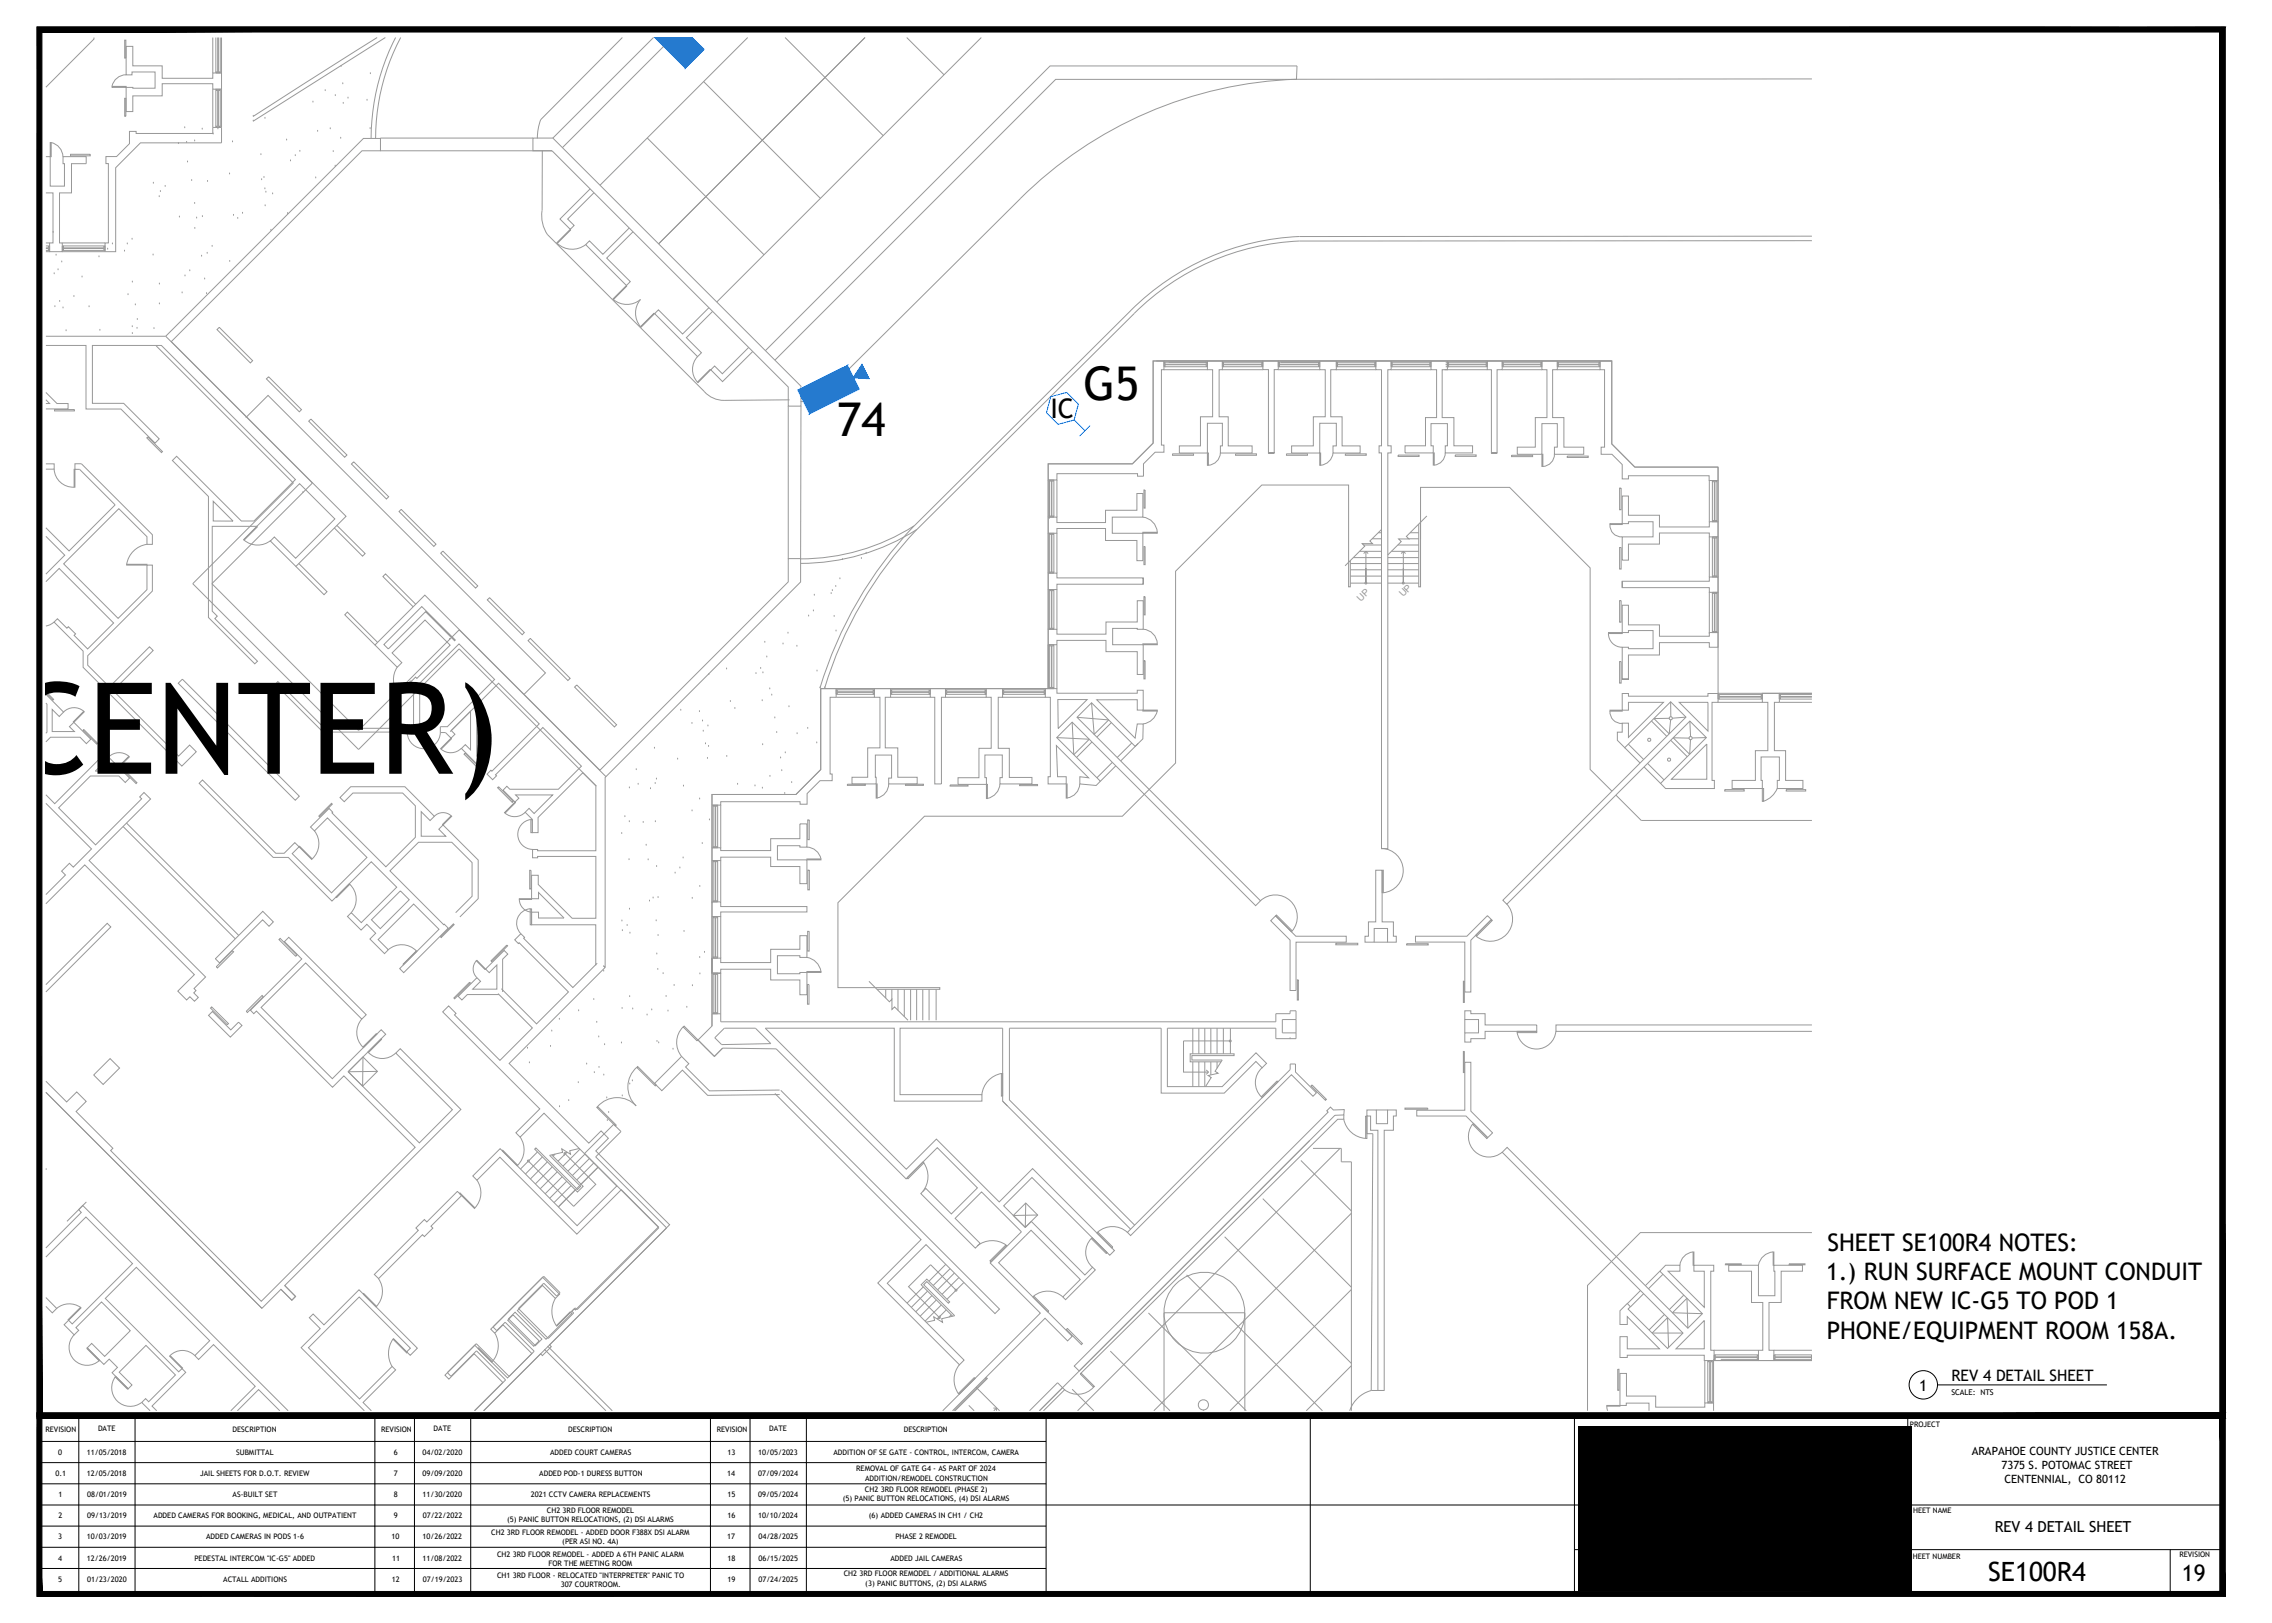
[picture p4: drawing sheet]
<svg xmlns="http://www.w3.org/2000/svg" width="1067mm" height="762mm" viewBox="0 0 1067 762" stroke-linecap="round" stroke-linejoin="round" font-family="sans-serif">
<defs><g id="words">
<text font-size="59.7" x="6" y="363">CENTER)</text>
<g font-size="21.8">
<text x="509" y="188">G5</text>
<text x="393" y="205">74</text>
</g>
<text font-size="12.7" x="493" y="196">IC</text>
<text font-size="12.4" x="934" y="742">SE100R4</text>
<g font-size="11.3">
<text x="858" y="587">SHEET SE100R4 NOTES:</text>
<text x="857" y="601">1.) RUN SURFACE MOUNT CONDUIT</text>
<text x="858" y="615">FROM NEW IC-G5 TO POD 1</text>
<text x="858" y="629">PHONE/EQUIPMENT ROOM 158A.</text>
</g>
<text font-size="10.7" x="1024" y="742">19</text>
<g font-size="7.4">
<text x="901" y="653">1</text>
<text x="916" y="648">REV 4 DETAIL SHEET</text>
</g>
<text font-size="7.1" x="937" y="719">REV 4 DETAIL SHEET</text>
<g font-size="5.3">
<text x="926" y="683">ARAPAHOE COUNTY JUSTICE CENTER</text>
<text x="940" y="690">7375 S. POTOMAC STREET</text>
<text x="941" y="696">CENTENNIAL, CO 80112</text>
</g>
<g font-size="4.4" fill="#989898">
<text x="659" y="280" transform="rotate(-46 659 280)">UP</text>
<text x="639" y="283" transform="rotate(-45 639 283)">UP</text>
</g>
<text font-size="3.7" x="916" y="655">SCALE: NTS</text>
<g font-size="3.6">
<text x="897" y="670">PROJECT</text>
<text x="21" y="672">REVISION</text>
<text x="46" y="672">DATE</text>
<text x="109" y="672">DESCRIPTION</text>
<text x="179" y="672">REVISION</text>
<text x="204" y="672">DATE</text>
<text x="267" y="672">DESCRIPTION</text>
<text x="337" y="672">REVISION</text>
<text x="361" y="672">DATE</text>
<text x="424" y="672">DESCRIPTION</text>
<text x="27" y="683">0</text>
<text x="41" y="683">11/05/2018</text>
<text x="111" y="683">SUBMITTAL</text>
<text x="185" y="683">6</text>
<text x="198" y="683">04/02/2020</text>
<text x="258" y="683">ADDED COURT CAMERAS</text>
<text x="342" y="683">13</text>
<text x="356" y="683">10/05/2023</text>
<text x="391" y="683">ADDITION OF SE GATE - CONTROL, INTERCOM, CAMERA</text>
<text x="26" y="693">0.1</text>
<text x="41" y="693">12/05/2018</text>
<text x="94" y="693">JAIL SHEETS FOR D.O.T. REVIEW</text>
<text x="185" y="693">7</text>
<text x="198" y="693">09/09/2020</text>
<text x="253" y="693">ADDED POD-1 DURESS BUTTON</text>
<text x="342" y="693">14</text>
<text x="356" y="693">07/09/2024</text>
<text x="402" y="691">REMOVAL OF GATE G4 - AS PART OF 2024</text>
<text x="406" y="695">ADDITION/REMODEL CONSTRUCTION</text>
<text x="406" y="700">CH2 3RD FLOOR REMODEL (PHASE 2)</text>
<text x="28" y="703">1</text>
<text x="41" y="703">08/01/2019</text>
<text x="109" y="703">AS-BUILT SET</text>
<text x="185" y="703">8</text>
<text x="198" y="703">11/30/2020</text>
<text x="249" y="703">2021 CCTV CAMERA REPLACEMENTS</text>
<text x="342" y="703">15</text>
<text x="356" y="703">09/05/2024</text>
<text x="396" y="705">(5) PANIC BUTTON RELOCATIONS, (4) DSI ALARMS</text>
<text x="27" y="713">2</text>
<text x="41" y="713">09/13/2019</text>
<text x="72" y="713">ADDED CAMERAS FOR BOOKING, MEDICAL, AND OUTPATIENT</text>
<text x="185" y="713">9</text>
<text x="199" y="713">07/22/2022</text>
<text x="257" y="710">CH2 3RD FLOOR REMODEL</text>
<text x="342" y="713">16</text>
<text x="356" y="713">10/10/2024</text>
<text x="408" y="712">(6) ADDED CAMERAS IN CH1 / CH2</text>
<text x="898" y="710">HEET NAME</text>
<text x="238" y="715">(5) PANIC BUTTON RELOCATIONS, (2) DSI ALARMS</text>
<text x="27" y="723">3</text>
<text x="41" y="723">10/03/2019</text>
<text x="97" y="723">ADDED CAMERAS IN PODS 1-6</text>
<text x="184" y="723">10</text>
<text x="198" y="723">10/26/2022</text>
<text x="231" y="721">CH2 3RD FLOOR REMODEL - ADDED DOOR F388X DSI ALARM</text>
<text x="264" y="725">(PER ASI NO. 4A)</text>
<text x="342" y="723">17</text>
<text x="356" y="723">04/28/2025</text>
<text x="420" y="723">PHASE 2 REMODEL</text>
<text x="233" y="731">CH2 3RD FLOOR REMODEL - ADDED A 6TH PANIC ALARM</text>
<text x="898" y="732">HEET NUMBER</text>
<text x="1023" y="731">REVISION</text>
<text x="27" y="733">4</text>
<text x="41" y="733">12/26/2019</text>
<text x="91" y="733">PEDESTAL INTERCOM &quot;IC-G5&quot; ADDED</text>
<text x="184" y="733">11</text>
<text x="198" y="733">11/08/2022</text>
<text x="258" y="735">FOR THE MEETING ROOM</text>
<text x="342" y="733">18</text>
<text x="356" y="733">06/15/2025</text>
<text x="418" y="733">ADDED JAIL CAMERAS</text>
<text x="27" y="743">5</text>
<text x="41" y="743">01/23/2020</text>
<text x="105" y="743">ACTALL ADDITIONS</text>
<text x="184" y="743">12</text>
<text x="199" y="743">07/19/2023</text>
<text x="233" y="741">CH1 3RD FLOOR - RELOCATED &quot;INTERPRETER&quot; PANIC TO</text>
<text x="342" y="743">19</text>
<text x="356" y="743">07/24/2025</text>
<text x="396" y="740">CH2 3RD FLOOR REMODEL / ADDITIONAL ALARMS</text>
<text x="263" y="745">307 COURTROOM.</text>
<text x="406" y="744">(3) PANIC BUTTONS, (2) DSI ALARMS</text>
</g>
</g></defs>
<!-- layer: x-background - Site Plan|a-paving -->
<path d="M406 18l-97 96" fill="none" stroke="#989898" stroke-width=".47"/>
<!-- layer: x-background - Site Plan|a-below -->
<path d="M283 453l1 1" fill="none" stroke="#989898" stroke-width=".47"/>
<!-- layer: x-background - Site Plan|-EXTG-FLOR -->
<path d="M629 539l-123 123M611 545l24 24M593 563l42 41M635 570l-93 92M557 599l64 63M575 581l60 59M539 616l46 46M635 605l-57 57M521 634l28 28M455 660l2 2M503 652l11 10M635 641l-22 21" fill="none" stroke="#989898" stroke-width=".47"/>
<!-- layer: x-background - Site Plan|-EXTG-EXT-WALL -->
<path d="M615 535l-127 127M617 539h13v6h5v117" fill="none" stroke="#989898" stroke-width=".47"/>
<!-- layer: x-background - Site Plan|A-Wall -->
<g fill="none" stroke="#989898" stroke-width=".47">
<path d="M44 18l-22 23M59 19v8zM100 18v16M101 18v16M102 18v16M103 18v16M104 18v16M177 18l-58 37M181 18l-62 39M186 18a103 103 0 0 0-12 47M188 18a101 101 0 0 0-12 47M292 18l-38 38-2 9"/>
<path d="M307 18l-47 47M316 18l-52 51M351 18l-69 69M369 18l46 46M406 18l-97 96M426 18l17 17M461 18l-124 124M59 35a7 7 0 0 0-6 6M59 22h3v9h14v6h24v-3h4v8h-4v-3h-24v6h-14v7h-3v-11h14v-7h-11v1h-3zM101 34h2h-2zM160 31h.1M161 39h.1"/>
<path d="M174 35h.1M330 38l55 55M609 37a193 193 0 0 0-130 56l-94 94-9 2M609 37v-6h-116l-134 134M609 37h-113l-132 132M851 37h-242M53 41h6h-6zM59 46v9zM100 60v3h-36v-1h-3v5l-6 7h-5v3h1v37h-2v4M100 60h4M100 42v18M101 59h2v1h-2z"/>
<path d="M101 42h2h-2zM101 42v17M102 42v17M103 42v17M104 42v25h-38l-12 12v39h-5M119 57h.1M119 55h.1M124 56h.1M147 48h.1M153 43h.1M157 45h.1M161 49h.1"/>
<path d="M163 46h.1M172 47h.1M22 74h2v13h6v-10v-3h10v3h-6v14h-6v23h1v4h-6v-4h2v-23h-3M24 67v7zM24 67a7 7 0 0 1 6 7M33 72h9v1h-9zM84 67h.1M87 60h.1M88 67h.1M88 76h.1M91 66h.1M95 61h.1"/>
<path d="M100 63h.1M102 61h.1M109 67h.1M123 73h.1M135 66h.1M136 76h.1M139 73h.1M141 71h.1M149 62h.1M155 60h.1M156 71h.1M157 78h.1"/>
<path d="M160 65h.1M174 60h.1M179 65h71M179 71h80M250 65h10l116 116v10h-6v-9l-111-111h-9zM255 71l-1 31a16 16 0 0 0 3 8l74 74a12 12 0 0 0 9 4h31M304 65l55 55M72 86h.1M75 92h.1M75 90h.1M78 88h.1M90 85h.1"/>
<path d="M91 96h.1M97 85h.1M108 82h.1M123 84h.1M124 83h.1M124 89h.1M125 97h.1M125 90h.1M128 91h.1M148 84h.1M277 89l-14 14 5 5 2-2-3-3 12-13M22 118h1"/>
<path d="M22 116h1M22 117h1M22 115h1M22 114h1M23 115v3zM25 109h.1M26 120h.1M29 118h20M29 115h1v3h-1zM29 114h20M30 116h19M30 117h19"/>
<path d="M30 115h19M30 118h19M49 115v3zM51 117h.1M53 115h.1M58 118h.1M60 115h.1M62 112h.1M72 120h.1M84 102h.1M91 107h.1M92 102h.1"/>
<path d="M95 102h.1M97 119h.1M100 116h.1M110 101h.1M112 103h.1M114 100h.1M127 108h.1M135 100h.1M261 114l7-6zM262 114a10 10 0 0 0 13 1M295 107l-12 12-6-6-2 2 19 19 2-2-11-11 12-12M851 113h-241a117 117 0 0 0-77 34l-103 102"/>
<path d="M851 111h-241a119 119 0 0 0-79 35M25 129h.1M27 127h.1M29 123h.1M35 139h.1M39 130h.1M46 121h.1M60 138h.1M62 132h.1M75 133h.1M86 138h.1M87 130h.1"/>
<path d="M89 127h.1M95 120h.1M96 131h.1M97 138h.1M108 123h.1M22 158h56M26 144h.1M28 142h.1M30 145h.1M31 155h.1M42 144h.1M47 155h.1"/>
<path d="M62 153h.1M62 157h.1M64 143h.1M64 154h.1M64 150h.1M72 154h.1M75 143h.1M78 158l93-93h8v6h-9l-90 89 82 82-23 24-12-12 2-2 10 10 18-18-16-17-20 20h-21v40l2 2-1 1 20 20-1 2-22-22v-57l-17-17 2-2 30 31h6l20-20-63-63h-33v27h15l17 17-2 2-16-16h-17v-30h-18M78 158l69 69-48 47 69 69 48-47 69 69M102 155l1-1 16 15-1 1zM288 140l6-6zM288 141a10 10 0 0 0 13 0 10 10 0 0 0 0 12"/>
<path d="M301 153l6-6zM333 144l-12 13-12-12-2 2 21 20 1-1-7-7 13-13M531 146l-102 101M73 162l65 65-47 47 77 78 48-47 64 64M125 178l1-1 16 15-1 1zM327 179l7-6zM328 167a9 9 0 0 0-1 12M352 163l-13 12-3-3-2 2 5 5 14-14M543 169h214v39l11 11h39v107h44h-16M547 169h20M547 170v2zM547 174h20"/>
<path d="M547 171h19M547 172h19M547 170h19M566 170h1v2h-1zM567 169h7v5h-2v22h5v13h11v4h-15v-4h1v-10h-7v14h-13v-4h10v-13h5v-22h-2zM574 170v2zM574 174h19M574 169h19M574 171h18M574 172h18M574 170h18M592 170h1v2h-1z"/>
<path d="M593 169h7v5h-2v39h-2h2h-2v-39h-3zM600 170h1v2h-1zM600 174h20M600 169h20M601 171h18M601 172h18M601 170h18M619 170h1v2h-1zM620 169h7v5h-2v22h5v13h9v4h-13v-4h1v-10h-7v14h-14v-4h11v-13h5v-22h-2zM627 174h19M627 170h1v2h-1zM627 169h19"/>
<path d="M628 171h17M628 172h17M628 170h17M645 170h1v2h-1zM646 169h7v5h-1v35h1v4h-1v185h-3v-185h-1v-4h1v-35h-3zM653 170h1v2h-1zM653 174h19M653 169h19M654 171h17M654 172h17M654 170h17M671 170h1v2h-1z"/>
<path d="M672 169h8v5h-3v22h6v13h8v4h-12v-4h1v-10h-8v10h1v4h-13v-4h9v-13h6v-22h-3zM678 174h20M679 171h19M679 172h19M679 170h19M680 170v2zM680 169h18M698 170v2zM698 169h7v5h-2v39h-3h3h-3v-39h-2zM705 170h1v2h-1zM705 174h19M705 169h19"/>
<path d="M706 171h17M706 172h17M706 170h17M723 170h1v2h-1zM724 169h7v5h-2v22h5v14h10v3h-14v-3h1v-11h-7v14h-12v-3h9v-14h5v-22h-2zM731 170h1v2h-1zM731 174h20M731 169h20M732 171h19M732 172h19M732 170h19M751 170v2z"/>
<path d="M751 169h6v39l11 11h39v7h-4v-3h-38v2h-3v-7l-5-5h-5v-3h1v-36h-2zM757 169h-216v39l-9 10h-40v105h-107v38l-11 12h-40v109M22 184l5 5h5v3h-10M22 188l1 1h-1M26 192h9v1h-9zM115 196l11-10 130 130-10 10M145 198l1-1 17 17-1 1zM370 191v71M376 191v71M22 218h3v2h-3M69 206v-1l7 7zM165 218l1-1 16 16-1 1z"/>
<path d="M492 218h40l9-10v-39h6v5h-2v35h2v3h-5l-5 6v6h-3v-2h-38v3h-4zM551 213h9v1h-9zM567 213v5zM573 213a6 6 0 0 1-6 5M580 213h10v1h-10zM604 213h10v1h-10zM620 213v5zM626 213a6 6 0 0 1-6 5M632 213h10v1h-10zM656 214h10h-10zM673 213v5zM679 213a6 6 0 0 1-6 5"/>
<path d="M683 214h10h-10zM710 214h10h-10zM724 213v6zM730 213a6 6 0 0 1-6 6M736 214h10v1h-10zM25 220a9 9 0 0 0 10 9M35 220v9zM100 235l9 10h-9zM142 231h.1M492 225v18M493 226v18M493 225h2v1h-2z"/>
<path d="M494 226v16M495 226v16M496 225v18M537 230h1v9h-1zM760 229h1v10h-1zM762 233h3v9h14v5h24v-2h4v7h-4v-2h-24v5h-14v8h-3v-11h14v-7h-11v1h-3zM803 226v19M804 226h2h-2zM804 226v18M805 226v18M806 226v18M807 226v19"/>
<path d="M22 248l10 11 22-22-17-17h-2v-2h3l34 33v5h-3v-4l-13-13-26 26 25 25 14-13v-12h3v13l-31 30v4l10 11 19-19 2 1-19 19 31 31 5-5 3 3-7 7-46-47v-7l-14-14 2-1 4 4 1-1 3 4 6 7 12-13-25-25-6 6M22 252l8 9-8 9M69 256a11 11 0 0 0-10 9M115 254a10 10 0 0 0 12 0M121 247l-6 7zM158 247l13 13-1 1-13-13M187 240l1-1 17 16-1 2zM207 260l1-1 16 16-1 1zM407 260h.1M429 247a191 191 0 0 0-44 76M429 247a99 99 0 0 1-53 15M430 249a101 101 0 0 1-54 16"/>
<path d="M430 249a186 186 0 0 0-43 74M492 250v19M492 243h4v2h23v-5h15v-8h3v11h-15v7h15v13h-3v-9h-15v-6h-23v2h-4zM493 251v18M493 242h2v1h-2zM493 250h2v1h-2zM494 251v18M495 251v18M496 250v19M537 243a8 8 0 0 1 6 7M537 250h6h-6zM537 257h1v8h-1z"/>
<path d="M638 259h11M640 256h9M641 259l-1 1M641 259v15v-7M641 259l1 1M644 253h5M647 250h2M649 249l-6 5 1 1h-4l1 1-9 10M653 259h13M656 256h10M659 259l-1 1M659 259v15v-7"/>
<path d="M659 259l1 1M662 253h4M662 250h4M667 253v-24h42l38 38v94l10 10M667 245v31h-1v-30M670 242l-10 10 2 1h-5l1 1-6 7M756 246h6h-6zM756 246a5 5 0 0 0 6 6M760 257h1v10h-1zM803 252v19M804 252h2v1h-2zM804 244h2v1h-2z"/>
<path d="M804 253v17M805 253v17M806 253v17M807 252v19M59 265h10zM140 265l14 13-2 1-13-13M382 279h.1M390 279h.1M391 277h.1M392 275h.1M394 272h.1M396 263h.1"/>
<path d="M404 262h.1M492 277v19M493 277v18M493 269h2h-2zM493 277h2h-2zM494 277v18M495 277v18M496 277v19M537 271v3h-41v3h-4v-8h4v2h41v3M634 274h15M634 270h15M634 268h15"/>
<path d="M634 265h15M634 263v13h-1v-48h-41l-40 40v90l-25 25h-93l-41 41v40h48h-29M635 262h14M652 274h14M652 270h14M652 268h14M652 265h14M652 262h14M762 273v3h41v2h4v-7h-4v2h-41v3M803 278v20M804 278h2v1h-2zM804 270h2v1h-2z"/>
<path d="M804 279v17M805 279v17M806 279v17M807 278v19M25 292l-3 2M195 284l-14-15-1 2 14 14M198 285l16 15-1 1-13-14-18 18-2-2zM229 282l1-1 16 16-1 1zM370 297h.1M380 289h.1M382 287h.1M392 289h.1"/>
<path d="M393 296h.1M492 295h4v3h23v-6h15v-10h3v13h-15v8h15v14h-3v-11h-15v-5h-23v2h-4zM493 295h2v1h-2zM537 295a7 7 0 0 1 6 7M537 280h1v9h-1zM755 297a6 6 0 0 0 7 7M755 297h7h-7zM760 282h1v10h-1zM762 284h3v9h14v6h24v-2h4v7h-4v-2h-24v6h-14v11h-3h3h-3v-15h3v1h11v-9h-11v1h-3zM804 296h2v1h-2zM177 302l-14-15-1 2 14 14M187 313a10 10 0 0 0 0 12"/>
<path d="M211 300h.1M248 301l1-1 19 18-1 2zM333 317h.1M341 314h.1M355 316h.1M357 314h.1M358 316h.1M359 302h.1M360 308h.1M368 302h.1M374 303h.1M384 315h.1"/>
<path d="M492 303v20M493 303v20M493 303h2h-2zM494 303v20M495 303v20M496 303v20M537 302h6v1h-6zM537 310h1v9h-1zM760 311h1v10h-1zM22 325l3 3v1l-3-3M22 330v1v13M22 326l8 8-2 2-3-3v10h10l-2-2 2-2 8 8-2 2-3-3h-14l-2 2"/>
<path d="M39 334a7 7 0 0 0-9 0M39 334l-4 5zM84 321l2-2 55 55-2 2zM187 325l6-5zM224 331v24l1 1-2 2-6-7 1-1 3 2v-18l-9 9 2 2-2 2-3-3h-2M270 323l1-1 19 18-1 1zM320 333h.1M325 340h.1M328 334h.1M330 339h.1M343 329h.1M345 333h.1"/>
<path d="M358 329h.1M361 323h.1M362 326h.1M364 337h.1M370 332h.1M385 323h.1M387 323h.1M393 324v2zM393 327h-3v36h1v4h-6l-6 6v5h-3v-2h-38v2h-4M393 327h18M393 323v4M393 325h17"/>
<path d="M393 326h17M393 324h17M410 324h1v2h-1zM411 323h-26v38l-11 12h-40v5M411 323h7v4h-2v24h6v14h9v3h-14v-3h2v-10h-8v13h-11v-3h7v-14h6v-24h-2zM418 324h1v2h-1zM418 327h19M418 323h19M419 325h17M419 326h17M419 324h17M436 324h1v2h-1z"/>
<path d="M437 323h7v4h-2v41h-3v-41h-2zM444 323h19M444 324h1v2h-1zM444 327h19M444 325h19M444 326h19M444 324h19M463 324v2zM463 323h8v4h-2v24h5v14h11v3h-15v-3h1v-11h-9v11h1v3h-13v-3h10v-14h5v-24h-2zM470 327h21M471 324v2zM471 323h20"/>
<path d="M471 325h19M471 326h19M471 324h19M490 324h1v2h-1zM491 323h5v2h38v-1h3v9h-3v-4h-19l18 18 1-7h3v7l-4 3-20-20-7 7 86 86-2 2-87-86-7 7 21 21-2 2-8-1v-3h4l-15-15 1 15h4v3h-9v-3h1v-38h-2zM493 323h2h-2zM497 328h13l-13 14zM503 339l1 15 7-7-15-1M513 330l1 15 7-7-15-1M522 339l-7 7M537 333h6v1h-6zM543 334a8 8 0 0 1-6 6"/>
<path d="M756 333h6v1h-6zM756 334a5 5 0 0 0 6 6M762 326h3v1h37v-1h5v4h-3v36h1v4h-23l-2-2 21-22-8-7-85 86-2-2 86-86-8-8-21 22-4-3v-4h3v-4h3v6l16-16h-16v3h-3zM775 339l8 7M784 337h-7l7 8v-7M784 329l1 8M788 330h14v13zM792 337h-7M793 339l1 7M807 330h20M807 326v2zM807 327h20"/>
<path d="M807 328h20M807 326h20M827 326v2zM827 326h8v4h-2v22h5v14h9v4h-12v-4v-11h-8v11v4h-14v-4h11v-14h6v-22h-3zM835 326h1v2h-1zM835 330h16M836 327h15M836 328h15M836 326h15M39 342l7 7h-1l-6-6zM60 355a7 7 0 0 0-9 0M191 344h8h-8z"/>
<path d="M194 342h-39l-3-2-1 1-21-21-1 1 23 23h42M207 344a8 8 0 0 1-8 8 8 8 0 0 1-8-8M210 341l22-22-16-17-19 19v20h2v3h-5v-23l-1-1 2-2 1 1 15-16-11-12-16 16 5 4-2 2-11-10 23-24 83 83 88-89v-11h6v11l-92 92v89M210 341h-3v3M211 344l23-23 19 19-22 22-2 1 2 3 2-2 22-22 18 18-11 11h-23l-1-2-2 2 6 6 2-2-2-2h18l-9 9-3-2-1 1 3 4v6h3v-7l21-21 6 6v30h-28h-2v4h2v-1h28v29h-11l-16-16v-4h-3v11h3v-3l12 12h-12v-3h-3v6h30v19M212 347l-5 5zM217 351a7 7 0 0 1-10 1M218 354l7 7zM307 351h.1M318 356h.1M330 343h.1M331 349h.1"/>
<path d="M332 356h.1M332 341h.1M333 350h.1M341 355h.1M358 350h.1M365 344h.1M367 356h.1M369 353h.1M374 344h.1M379 342h.1M383 349h.1M513 348l-7 8"/>
<path d="M522 358l-7 7M524 360l-7 7M531 349l-6 7M534 349l-8 8M763 351l7 7M765 349l7 8M774 358l7 8M784 348l8 7M793 347l-7-1 7 8 1-7M801 346h-6M22 377l21 22-9 8-1-2-4 4 2 2-9 9M22 373l4 4 21-21v-1l2-2 12 12-2 2-3-3h-14l-14 15 17 18 22-22-1-1 2-2 3 3-29 29 55 55-6 5 1 1-1 1 2 2-2 2-2-2-1 1-5-4 8-7-51-52-18 18"/>
<path d="M45 362l4-4 4 4zM56 360l5-5zM57 361h1l6 6v1zM234 370v-1l7 7v1zM242 377l-5 5zM296 370h.1M299 361h.1M300 368h.1M305 370h.1M308 368h.1M308 366h.1M321 369h.1"/>
<path d="M329 375h.1M334 378v20M335 379v19M335 378h2v1h-2zM336 379v19M337 379v19M338 378v20M346 368h.1M354 369h.1M358 370h.1M362 365h.1M367 362h.1"/>
<path d="M368 373h.1M372 367h.1M398 368h8v1h-8zM411 368h1v7h-1zM417 368a7 7 0 0 1-5 7M425 368h9v1h-9zM446 369h9h-9zM463 368h1v7h-1zM470 368a7 7 0 0 1-6 7M479 368h8v1h-8zM501 368v7zM507 368a7 7 0 0 1-6 7"/>
<path d="M759 373l12 12h80M772 360l8 8M785 366l16-17v17zM810 371h9h-9zM827 370h1v6h-1zM834 370a11 11 0 0 1-6 6M839 371h9h-9zM58 388l52 53M59 386l53 53M141 397l5 6zM148 390a10 10 0 0 1-1 13M150 383l6-6v1l-6 6z"/>
<path d="M208 387l4-4zM212 383a6 6 0 0 0-8 0M247 381a7 7 0 0 1-10 1M249 385a7 7 0 0 0-6 7 7 7 0 0 0 7 7M249 385h1v6h-1zM292 391h.1M293 383h.1M295 386h.1M302 386h.1M303 397h.1M308 386h.1M325 381h.1"/>
<path d="M330 396h.1M333 385h.1M334 398h4v1h24v-5h14v-7h3v11h-3v-1h-11v7h14v11h-3v-8h-14v-5h-24v2h-4zM335 398h2h-2zM379 398a7 7 0 0 1 6 5M379 385h1v9h-1zM649 398a10 10 0 0 1 10 10 10 10 0 0 1-9 11M164 415a10 10 0 0 1 1 13M249 409v8zM295 404h.1M304 404h.1M308 407h.1"/>
<path d="M317 410h.1M319 408h.1M321 403h.1M329 416h.1M334 404v20M335 405v18M335 404h2v1h-2zM336 405v18M337 405v18M338 404v19M379 403h6v1h-6zM379 409h1v9h-1z"/>
<path d="M646 409h3v24h5v7h2v2h-4v-6h-7v6h-4v-2h2v-7h3zM649 409h1v10h-1zM123 428l5 5-2 2-3-3-20 20-2-2zM158 421l6-6zM174 432l14-14 4 4-13 14zM207 440l6-6-6 6zM214 429l8-8v-16l-10-10h-15l-14 14 27 27-20 21-2-2 18-19-12-12-16 17 4 5-1 2-7-7 2-3-4-4-2 3-7-7 2-1 5 4 16-16-12-12-18 18-21-20h-7l-34-35 1-2 34 35h4l5-5 2 2-3 3 19 18 16-16-18-19-6 6-2-2 9-8 1 1v1l25 25 14-14v-15l-6-6h-23l-4 4-2-2 5-5h25l14 14-2 2-4-4v12h11l-3-4 2-2 17 17v18l-9 9M244 422h6zM244 422a6 6 0 0 0 6 6M249 427a7 7 0 0 0-6 4 7 7 0 0 0 2 7M249 427h1v7h-1zM292 432h.1"/>
<path d="M292 437h.1M294 435h.1M296 427h.1M296 438h.1M305 423h.1M307 422h.1M308 432h.1M309 439h.1M309 421h.1M321 437h.1M325 422h.1M334 423h4v3h41v2h-41v2h-4z"/>
<path d="M334 430v27h4v-2h24v5h14v7h3v-10h-3h-11v-8h11v1h3v-11h-3v7h-14v6h-24v-2h-4v7h4v23h261v-4h7v-1h3v13h-10v-5h-51v27h26l16-16 5 5-2 2-3-3-15 15h-30v-30h-71v33l59 59M335 431v18M335 423h2h-2zM335 430h2v1h-2zM336 431v18M337 431v18M338 430v20M379 437h1v10h-1zM592 423a10 10 0 0 1 14 0 10 10 0 0 1 1 14M597 432l2-2 9 10h24v2h-23v23h-3v-24zM599 430l8 7h-1zM665 440h24l9-10 2 2-9 9v25h-3v-24h-23z"/>
<path d="M700 432h1l-8 8v-1zM708 424a10 10 0 0 1-1 15 10 10 0 0 1-14 1M102 454l7-8 1 1-8 7zM131 441h1l7 7v1zM182 446a10 10 0 0 1 13 0M195 446l-6 7zM224 451a6 6 0 0 0 0 8M224 451l4 4zM231 451l7-7-7 7zM280 452l-11 12-23-23v-1l-1-2-3 3 1 2h1l23 23-15 15-17-17M283 453l1 1M283 456h.1"/>
<path d="M284 454l-45 45 37 38 6-6 4 3-6 6 34 35-56 56 1 1-4 4h-1l-27 26M308 448h.1M309 455h.1M311 457h.1M329 450h.1M329 457h.1M331 447h.1M334 457v19M335 457v18M335 449h2v1h-2zM335 457h2h-2zM336 457v18"/>
<path d="M337 457v18M379 449a8 8 0 0 1 6 7M379 456h6v1h-6zM627 443h11v1h-11zM645 442h7M660 443h11v1h-11zM22 462l28-28 2 1-30 31M98 477l2-2 8 9 4-4 2 1-6 6zM99 473l8 8zM116 475l7-8 1 1-8 7zM170 478a10 10 0 0 0 0 14M213 469l8-8v1l-8 7z"/>
<path d="M234 466l16 17-15 15-22-21 1-1-3-4-3 3 45 46-11 11 2 2 11-11 35 34-19 18-36-36-13 13 2 2 11-11 36 36 21-20 17 17-39 39v-1l-2 2v1l-12 12-13-14 12-11 6 6 2-2-8-8-25 24 2 2 4-4 14 13-12 12-15-15-14 14 2 2 12-12 13 13-13 13 14-14-13-14-12 12-2-2 14-13 15 15 12-12-14-13-4 4-1-2 23-24 8 8-2 2-6-7-12 12 14 14 12-12 1-2 1 1 38-39-35-34 14-14 4 3-12 12 33 34-86 85M236 466v-16l2-2-1-2-9 9 2 2 3-4v11h-11l4-3-2-2-9 9 2 1 2-2h15M263 479h.1M272 475h.1M279 469h.1M280 480h.1M292 473h.1M296 468h.1M297 474h.1M304 477h.1M306 474h.1M313 468h.1"/>
<path d="M314 475h.1M317 463h.1M322 473h.1M325 463h.1M334 476v6l-6 6M334 476h4M335 475h2v1h-2zM379 462h1v9h-1zM408 461l10 9 1-1v5l1-1 6 6M416 464v5M419 464v5M422 464v10"/>
<path d="M425 464v13M428 464v15M430 464v15M433 464v15M436 464v15M440 464v15M609 479h-7v6h7M609 460h1v10h-1zM687 461h1v10h-1zM688 479v6M688 475h3v1h6v5h25v3h-25v4h-6v1h-3v-4h6v-6h-6zM170 492l7-6z"/>
<path d="M170 496v14M173 494l6-6zM173 494a9 9 0 0 0 13 0M248 492h.1M249 499h.1M258 491h.1M259 484h.1M275 500h.1M281 487h.1M284 490h.1M292 490h.1M308 489h.1"/>
<path d="M309 490h.1M316 493h.1M321 482a10 10 0 0 0-1 14M321 482l7 6-1 1zM328 488l7 8 4-4M336 487l4-4h15l7 7h-23zM339 492h25l61 61 15-14 19 19-12 12-12-12-3 2 26 26 2-2-12-12 13-12 19 18-15 15 23 24-45 45M560 483v12M560 499v11M563 483v12M563 499v11M566 483v12"/>
<path d="M566 499v11M569 483v12M569 499v6M571 483v12M571 499v3M573 499h-14v-4h20v1h-19v2h14l-3 5 1 1-5 1 2 1-3 4M574 483v12M578 489h-22v14h11M578 483v12M606 488h.1M606 500h2v3l10 10-1 2-11-10-75 75-2-1 77-77zM687 494h1v10h-1z"/>
<path d="M712 484h10v1h-10zM731 484a9 9 0 0 1-9 9 9 9 0 0 1-10-8M851 481h-120v3h120M22 508l9 9 5-4 4 4-4 5 17 17-1 1 71 71 72-72-34-34-5 5-36-35-1 1-1-2 24-24-8-8 2-2 36 36-2 2-26-26-21 21 33 33 23-23 2 3-18 17 34 34 15-16-26-27 2-2 28 29-82 83 5 5-2 1-5-5-9 9-101-101 101 101M44 505l8-8 4 4-8 8zM163 503l7-7 7 7-7 7zM177 503h-14M263 520h.1M267 517h.1M272 508h.1M279 504h.1M280 520h1l8 8v1z"/>
<path d="M281 501h.1M284 505h.1M285 515h.1M292 515h.1M296 509h.1M297 507h.1M299 519a12 12 0 0 0-18 1M299 501a12 12 0 0 0 0 18M299 501l9 8v1zM366 512h-33l-11-11 1-2-3-3-13 13 4 3 9-10 12 12h34M367 512l102 103-2 2-32-33-18 19 36 36-2 2-39-39 20-20-68-69M470 504a11 11 0 0 0-9 10"/>
<path d="M470 504h1v11h-1zM471 517l60 60M473 519l-2-2v-34h-48v31h38v3h-41v-34h-61l67 66 14-14 29 29 16-15 38 38-2 2-36-36-14 13 10 10 3-3 25 26 4-4 1 1-14 14-1-1 8-8-23-23-15 15 34 34-2 3-10-11-44 43M566 502l1 1M567 503l-1 1M569 506h.1M571 504h.1M593 501a9 9 0 0 0-1 14M600 507v1l-7 7h-1zM616 510v-1l7 7-1 1zM244 534a10 10 0 0 1-1 13M272 539l-4 1v2l-4-3v2l-6 1 15 15-2 1-19-19-1 1 20 20 3-3-15-15"/>
<path d="M272 540l-8 8M285 526h.1M286 522h.1M623 522l2-2 1 1h5v2l-4 1-120 120-3-3 120-119zM631 525a11 11 0 0 0 10 9M631 523v2h-3l-120 120M641 524h1v11h-1zM642 521h4v7h6v-7h4v3h-2v7h-4v122h-3v-122h-3v-7h-2zM642 524v8h3l-1 121M646 521h6M660 520h10v1h-10zM665 521h23v-22h3v23l10 10-2 2-11-10h-23z"/>
<path d="M691 528a10 10 0 0 0 2 13 10 10 0 0 0 12 0M692 527l7 7-1 1-7-7zM22 549h.1M224 554a10 10 0 0 1-1 13M236 540l7 7zM248 545l21 21M252 541l-8 8M255 543l-8 8M257 546l-8 8M259 548l-8 8M261 542l-1 1M262 550l-8 8"/>
<path d="M264 553l-8 7M266 555l-8 8M266 541l-4 4M268 557l-8 8M273 556l8-8-19 19 8-8M275 542l-8 8M277 544l-8 8M279 546l-8 8M433 546h1l-8 7zM434 546a11 11 0 0 1-1 13M41 564l-10 9M195 577l4-4 1 1 15-15 2 2-15 15 1 1-4 4-1-1-20 20-2-2 20-20z"/>
<path d="M216 560l7 7zM476 571l6-6 5 5-6 6zM482 565l-1 11M487 570l-11 1M515 579v-1l7 7v1zM515 578a10 10 0 0 1 14 1M851 579h-81l-25 25v58M22 590l18-19 22 22-28 29-2-2-2 2 5 5 2-2-1-2 12-12 13 14-12 12-6-6-2 2 8 8 2-3 4 4-2 2 7 8 2-2-6-6 13-12 13 14-12 12-2-1-1 1 3 4M22 586l16-17-1-1 2-2 96 96M444 594l-8 8M446 596l-8 8M448 598l-8 8"/>
<path d="M450 600l-8 8M465 592l7-7h1l-8 7zM472 584a11 11 0 0 0-13 1M512 582a9 9 0 0 0 1 13M513 581l7 7-1 1-7-7zM779 597l-6 7M781 598l-7 7M795 588a7 7 0 0 0-6 6M795 588v6zM810 593h8v1h-8zM812 594h14v14h7v-14h13v3h-10v15h-5v22h2v5h-7v-5h2v-22h-6v-15h-10zM833 588a8 8 0 0 0-7 6"/>
<path d="M833 588v6zM840 593h8v1h-8zM22 609l5 5-2 2-3-3M32 620l6-6zM38 614a9 9 0 0 0-11 0M134 604l5 5-2 1-5-5M171 607l6 7zM178 600a10 10 0 0 1-1 13M238 620l3-3 12 13-2 2zM239 619l3-3 12 13-3 3zM261 610a12 12 0 0 0 0 12M434 604l-8 8"/>
<path d="M436 606l-8 8M438 608l-8 8M440 610l-8 8M440 619h1M441 617v2M442 613l-8 7M444 615l-4 4M447 617l-1 1M447 618l-14-15 2-2 11 10-1 1-10-10-1 1 14 15-6 1 1 2-5-3 1 2-4 1M449 606l-12-12-10 10 14 15M453 602l-8 8M485 609l7 7z"/>
<path d="M485 608a11 11 0 0 1 14 1M770 606l-6 6M772 607l-6 7M782 617l-8 7M791 608l-7 7M799 617l-14-1 7-6 1 14M35 627a8 8 0 0 0 0 12 8 8 0 0 0 12 0M41 633l6 6zM80 636l5 7zM91 636a8 8 0 0 0-11 0M185 629a12 12 0 0 0-1 13M185 629l6 6z"/>
<path d="M225 633l6 7zM232 626a11 11 0 0 1-1 13M256 633l29 29M257 632l30 30M261 622l7-6zM501 624l7 7zM787 633l13-13v13zM790 626h-14l7-7v14M800 639v20M802 639h2h-2zM802 639v19M803 639v19"/>
<path d="M804 639v19M805 639h.1M805 639h-5v-3h-36v1h-3v-9h3v5h15l-15-15v4h-3v-7l3-3 2 2-2 1 19 18 7-7-85-85 3-2 85 85 6-7-20-20 3-3h7v3h-6l17 17v-17h-5v-3h10v3h-2v37h2v5M805 639h46M805 639v20M805 636v2zM805 634h21M805 637h20M805 636h20M808 638h17M825 636h1v2h-1zM833 636v2z"/>
<path d="M833 634h18M833 637h18M833 636h18M833 638h18M851 636v2M54 646a9 9 0 0 0 1 12 9 9 0 0 0 11 0M54 646l6 6zM450 641a11 11 0 0 0 0 13M457 647h1l-8 8v-1zM458 651l11 11M463 647l-15 15M463 647h1l-16 15"/>
<path d="M499 652h1l-10 10M508 645l6 6h-1l-6-6zM513 651a10 10 0 0 1-13 1M644 653h6M644 653a15 15 0 0 0-10 9M754 660h7zM760 643v10zM802 658h2v1h-2zM74 662l-3-2 16-16-2-1-1 1-35-34 15-15 34 34-7 7 2 2 7-7 20 20-12 11M111 662l10-10 10 10M171 662l-30-29 9-9-5-5 2-2 5 5 17-16 27 27-3 3-2-1 2-2-24-24-24 24 24 24 15-15 2 1-16 15 4 4M466 661h2"/>
<path d="M468 661v1M468 661l-1 1M483 662l14-13 2 3-11 10M547 662v-46h37v46M565 662h.1M754 660l1 2M774 662v-3h-10v1h-3v-15h3v10h13v6h23v-2h5v3"/>
<circle cx="641" cy="274" r=".4"/>
<circle cx="659" cy="274" r=".4"/>
<circle cx="785" cy="337" r=".7"/>
<circle cx="774" cy="347" r=".7"/>
<circle cx="784" cy="357" r=".7"/>
<circle cx="794" cy="347" r=".7"/>
<circle cx="578" cy="489" r=".4"/>
<circle cx="248" cy="545" r=".4"/>
<circle cx="449" cy="606" r=".4"/>
<circle cx="566" cy="616" r="19"/>
<circle cx="565" cy="660" r="2.4"/>
</g>
<!-- layer: 0 -->
<path d="M265 541l15 15-11 10M265 541v2M265 541h1" fill="none" stroke="#989898" stroke-width=".47"/>
<!-- layer: SE-CAMERA -->
<g fill="#007fff" stroke="#007fff" stroke-width=".47">
<path d="M405 171l3 7-7-1z"/>
<path d="M307 18l15 14 3-14zM325 18l6 5-9 9z"/>
<path d="M375 183l23-11-18 22zM398 172l-18 22 23-11z"/>
</g>
<!-- layer: SE-INTERCOM -->
<path d="M493 186l8-2 5 6-2 7-7 2-6-5zM504 197l5 5M512 200l-5 5" fill="none" stroke="#007fff" stroke-width=".47"/>
<!-- layer: 0 -->
<g fill="none" stroke="#000" stroke-width=".47">
<path d="M18 339h.1M910 650h79M17 663h1028l-1025 3zM17 663l3 3v81zM17 663l3 84-3 3zM17 663v87M18 677h473M20 666l1025-3-3 3zM37 664v83M63 664v83M176 664v83M195 664v83"/>
<path d="M221 664v83M334 664v83M352 664v83M379 664v83M491 665v84M615 665v84M739 665v84M896 665v5M1042 666l3 84-3-3zM1045 663v87l-3-84zM18 687h473M18 697h473"/>
<path d="M18 707h723M18 717h473M898 707h146M18 726h473M18 736h473M739 728h2M898 728h146M1019 728v21M17 750l1025-3 3 3zM20 747h1022l-1025 3zM817 747v2M896 747v2"/>
<circle cx="903" cy="650" r="7"/>
</g>
<path d="M20 663l-3 3 1025-3zM17 666l1025-3 3 3zM1042 15v648l3 3zM1042 15l3-3v654zM20 15h1022l3-3zM17 12h1028l-1025 3zM17 12l3 651v-648zM17 12l3 651-3 3z" fill="#000" stroke="#000" stroke-width=".47"/>
<path d="M20 747l-3 3 1025-3zM17 750l1025-3 3 3zM1042 666v81l3 3zM1042 666l3-3v87zM20 666h1022l3-3zM17 663h1028l-1025 3zM17 663l3 84v-81zM17 663l3 84-3 3z" fill="#000"/>
<path d="M741 669h157v78h-157z" fill="#000"/>
<use href="#words"/>
</svg>
